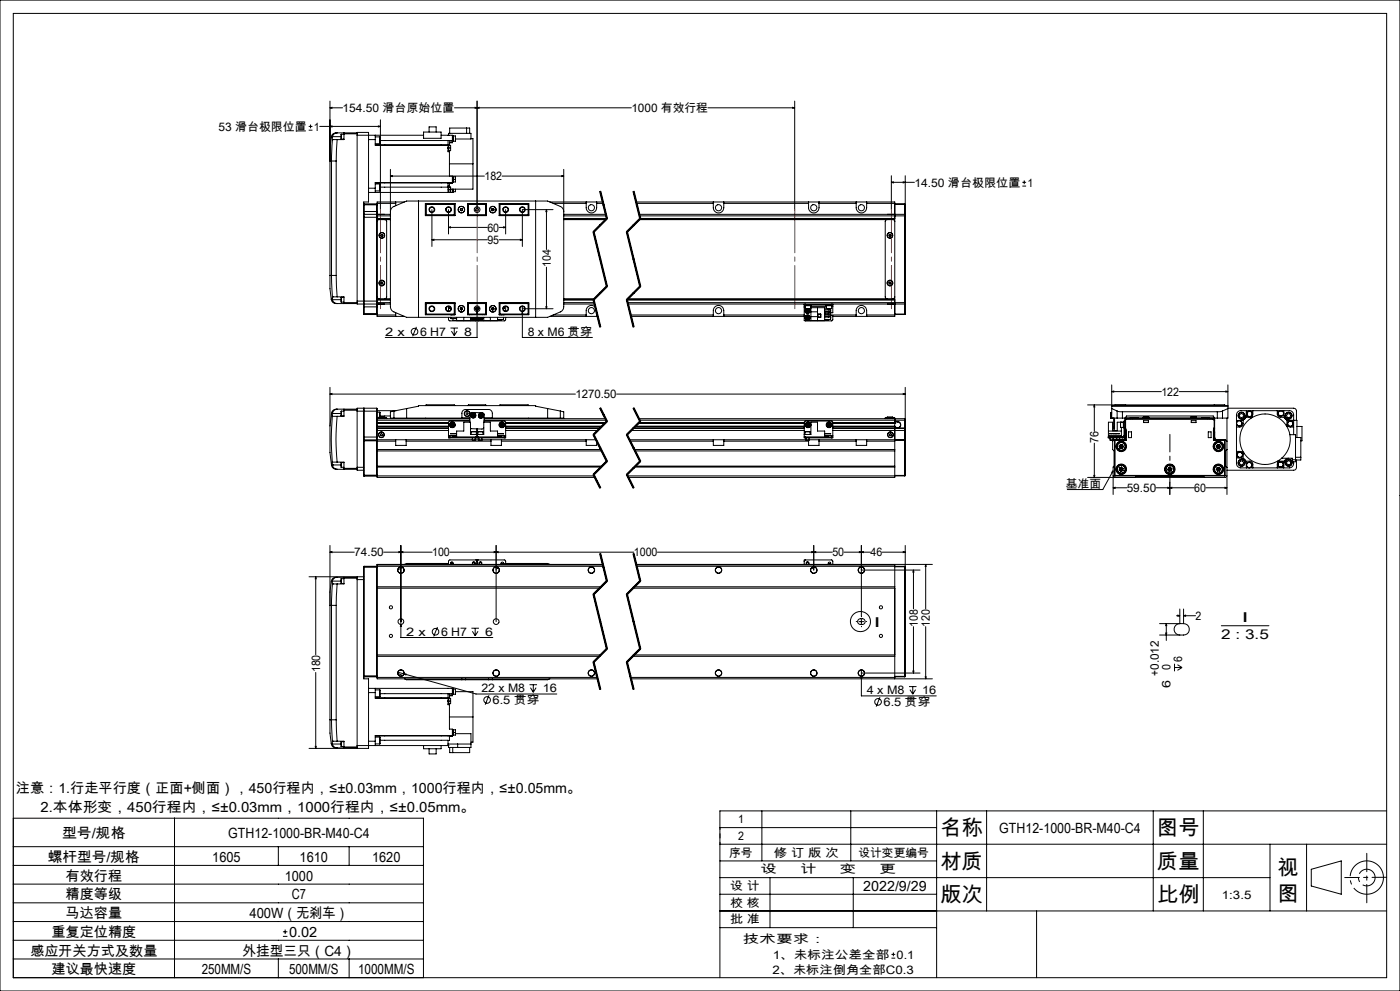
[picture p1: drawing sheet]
<svg xmlns="http://www.w3.org/2000/svg" width="420mm" height="297mm" viewBox="0 0 420 297" stroke-linecap="round" stroke-linejoin="round" font-family="sans-serif">
<defs><g id="words">
<g font-size="6.3">
<text x="282.1" y="250.3">名称</text>
<text x="347.1" y="250.3">图号</text>
<text x="282.1" y="260.3">材质</text>
<text x="347.1" y="260.3">质量</text>
<text x="383.3" y="262.1">视</text>
<text x="383.3" y="269.9">图</text>
<text x="282.1" y="270.3">版次</text>
<text x="347.1" y="270.3">比例</text>
</g>
<g font-size="4.2">
<text x="4.8" y="237.6">注意：1.行走平行度（正面+侧面），450行程内，≤±0.03mm，1000行程内，≤±0.05mm。</text>
<text x="12.2" y="243.3">2.本体形变，450行程内，≤±0.03mm，1000行程内，≤±0.05mm。</text>
<text x="18.6" y="251.3">型号/规格</text>
<text x="68.5" y="251.3">GTH12-1000-BR-M40-C4</text>
<text x="299.8" y="249.5">GTH12-1000-BR-M40-C4</text>
<text x="14.4" y="258.3">螺杆型号/规格</text>
<text x="19.7" y="263.9">有效行程</text>
<text x="63.7" y="258.3">1605</text>
<text x="85.5" y="263.9">1000</text>
<text x="89.9" y="258.3">1610</text>
<text x="111.7" y="258.3">1620</text>
<text x="19.7" y="269.5">精度等级</text>
<text x="87.6" y="269.5">C7</text>
<text x="259" y="267">2022/9/29</text>
<text x="19.7" y="275.2">马达容量</text>
<text x="74.9" y="275.2">400W（无刹车）</text>
<text x="15.5" y="280.8">重复定位精度</text>
<text x="86.7" y="280.8">0.02</text>
<text x="9.1" y="286.4">感应开关方式及数量</text>
<text x="72.7" y="286.4">外挂型三只（C4）</text>
<text x="15.5" y="292">建议最快速度</text>
<text x="60.5" y="292">250MM/S</text>
<text x="86.7" y="292">500MM/S</text>
<text x="107.4" y="292">1000MM/S</text>
</g>
<g font-size="4.1">
<text x="262.2" y="187.8">I</text>
<text x="366.4" y="191.6">2 : 3.5</text>
<text x="372.5" y="186.4">I</text>
</g>
<g font-size="3.5">
<text x="102.8" y="33.6">154.50 滑台原始位置</text>
<text x="189.4" y="33.6">1000 有效行程</text>
<text x="65.5" y="39.1">53 滑台极限位置 1</text>
<text x="145.3" y="54">182</text>
<text x="274.3" y="55.9">14.50 滑台极限位置 1</text>
<text x="146.2" y="69.4">60</text>
<text x="146.2" y="73.1">95</text>
<text x="165.2" y="80.1" transform="rotate(-90 165.2 80.1)">104</text>
<text x="115.6" y="100.6">2 x</text>
<text x="126" y="100.6">6 H7</text>
<text x="139.2" y="100.6">8</text>
<text x="158.3" y="100.6">8 x M6 贯穿</text>
<text x="172.6" y="119.3">1270.50</text>
<text x="348.4" y="118.6">122</text>
<text x="329.6" y="132.8" transform="rotate(-90 329.6 132.8)">76</text>
<text x="319.8" y="146.2">基准面</text>
<text x="338" y="147.5">59.50</text>
<text x="358.3" y="147.5">60</text>
<text x="106.3" y="166.7">74.50</text>
<text x="129.7" y="166.7">100</text>
<text x="190.2" y="166.7">1000</text>
<text x="249.7" y="166.7">50</text>
<text x="261.2" y="166.7">46</text>
<text x="358.7" y="185.8">2</text>
<text x="121.9" y="190.6">2 x</text>
<text x="132.3" y="190.6">6 H7</text>
<text x="145.5" y="190.6">6</text>
<text x="275.3" y="187.8" transform="rotate(-90 275.3 187.8)">108</text>
<text x="279" y="187.8" transform="rotate(-90 279 187.8)">120</text>
<text x="96" y="201.5" transform="rotate(-90 96 201.5)">180</text>
<text x="347.6" y="202.5" transform="rotate(-90 347.6 202.5)">+0.012</text>
<text x="351.2" y="200.8" transform="rotate(-90 351.2 200.8)">0</text>
<text x="354.7" y="198.3" transform="rotate(-90 354.7 198.3)">6</text>
<text x="144.4" y="207.5">22 x M8</text>
<text x="162.8" y="207.5">16</text>
<text x="260" y="208.1">4 x M8</text>
<text x="276.6" y="208.1">16</text>
<text x="351.2" y="206.1" transform="rotate(-90 351.2 206.1)">6</text>
<text x="147.8" y="211">6.5 贯穿</text>
<text x="265.1" y="211.6">6.5 贯穿</text>
<text x="221.4" y="246.8">1</text>
<text x="221.4" y="251.8">2</text>
<text x="218.8" y="256.8">序号</text>
<text x="232.2" y="256.8">修 订 版 次</text>
<text x="257.5" y="256.8">设计变更编号</text>
<text x="228.2" y="261.8">设</text>
<text x="240.1" y="261.8">计</text>
<text x="252" y="261.8">变</text>
<text x="263.9" y="261.8">更</text>
<text x="219.1" y="266.7">设 计</text>
<text x="366.6" y="269.3">1:3.5</text>
<text x="219.1" y="271.7">校 核</text>
<text x="219.1" y="276.7">批 准</text>
<text x="222.9" y="282.7">技术要求：</text>
<text x="231.8" y="287.3">1、未标注公差全部 0.1</text>
<text x="231.7" y="291.8">2、未标注倒角全部C0.3</text>
</g>
</g></defs>
<g fill="none" stroke="#000" stroke-width=".3">
<path d="M0 0h420v297h-420zM4 4h412v289h-412zM92.6 39h1.1M92.6 37.9h1.1M93.2 37.3v1.1M95.9 37.9h18.2M99 32.3l.6-.1v.3zM99 37.9l.6-.2v.4zM99 32.3h3.8M99 30.3v52.2M101.1 39.8h-.3a1.43 1.43 0 0 0-1.4 1.3M101.1 39.8a1.47 1.47 0 0 0-1.4 1.2"/>
<path d="M101.1 39.8h6M103.2 39.8v.3M113.5 37.7l.6 .2-.6 .2zM114.1 35.9v26.9M127.1 39.6h5.2v1.8h-5.2zM128.7 39.6v-1.6h2.1v1.6M134.9 40v-1.6h6v1.6M136.3 32.3h53.1M140 38.4v1.6M142.5 32.2l.6 .1-.6 .2zM143.1 32.3l.6-.1v.3zM143.1 30.3v32.5"/>
<path d="M212.4 32.3h26M237.8 32.2l.6 .1-.6 .2zM238.4 30.3v32.5M99.4 41.1l-.4 3.2v4h.4M99.4 41.1h.3M99.4 48.3h1.5M99.4 48.3v34.2M99.7 41.1v.7M99.7 41.8l-.3 6.5M99.7 41.8h.1M99.7 41.8h1.4M99.7 41v.1"/>
<path d="M99.7 41h2.6M100.9 48.3v34.2M101.1 41.8l-.2 6.5M102.4 40.2v1.5M102.4 40.2h.8M102.4 41.7h.8M103.2 40.1v1.7h-2.1M103.2 40.1h3.9M107.1 40.5v-.8h3.5v20.8h-1.5v30.6M107.1 40.5v49.7M107.1 40.5h20M110.6 41.8h2"/>
<path d="M110.6 56.4h2M112.6 41.8v1.7h22v1.7M112.6 56.4v1.3M112.6 40.5v1.3M112.6 43.1h1.3M112.6 41h1.3M112.6 57.2h1.3M112.6 55.1h1.3M112.6 54.8h23.1M112.6 43.4h21.8M113.9 41v2.1M113.9 55.1v2.1"/>
<path d="M114 42.1h21.7M114 56.1h20.4M117.1 52.8l.6-.2v.3zM117.1 50.8v41.1l.3 .9 .5 .5 4.1 1.8h42.3l4.3-2 .5-1.2v-41.1M117.1 52.8h28.2M132.3 40.5h3.4v1.6M134.4 43.4v.9M134.4 44.3v1.2h.4M134.4 54.8h.1M134.4 42.1h.1M134.4 42.1v1.3M134.4 54.8v1.3"/>
<path d="M134.4 56.1v1.6M134.4 57.7h.1M134.4 56l.8 .1v.8M134.4 40.5h.1M134.4 44.3h.8M134.4 55.7h.4M134.4 43.3h.4M134.4 56.9h.8M134.5 40.5v-.5h6.8v1.7h-4.7M134.6 43.6h.6v.7M134.6 56v1.7M134.8 45.2v.3"/>
<path d="M134.8 55.7v.4M134.8 43.3v.3M134.8 45.5v7.3M134.8 57.6v.1M134.8 49.1h7.1M135.2 44.3v.9h-.8M135.2 56.9v.7M135.7 52.8v2M135.7 52.9l.9 .1v.8M135.7 54.8l-.9 .1v.8M135.7 42.1v.4M135.7 42.5h-.9v.8"/>
<path d="M135.7 40.7l.2 1.7M135.7 42.5v.3h-.9M135.7 56.7v1h-25.1M135.7 53.8h.9M135.9 52.9v1.7l-23.3 .1v1.7M135.9 40.7h.7v1.6h-.6M135.9 56.7v.8M136 52.9v1.7h-.1M136 40.7v1.7h-.3M136 56.7v.8h-.3M136.6 53.8v.7h-.6M136.6 56.7v.8h-.6"/>
<path d="M141.3 41.6h.6v7.5M141.9 49.1v7.6h-6.7M150.6 52.8h18.5M168.5 52.6l.6 .2-.6 .1zM179.9 57.4l2 8.1M180.1 57.3l2 8.2-4 4 4 16.3-4 4M180.2 57.3l2 8.2M189.9 57.4l2 8.1M190.1 57.3l2 8.2M190.2 57.3l2 8.2M267.4 54.6l.6-.1v.3zM267.4 54.6h6.9"/>
<path d="M267.4 52.7v10.1M271 54.5l.6 .1-.6 .2zM271.6 52.7v11.7M306.7 55.8h1.1M306.7 54.6h1.1M307.3 54.1v1.1M109.1 65.1h4M109.1 63.4h4M109.1 61.4h4M109.2 64.2v26.9M109.2 61.1v3.1M109.2 64.2h3.8"/>
<path d="M109.2 61.1h3.8M109.2 64.2l-.1 .1M109.2 61.1l-.1 .1M113 64.2v26.9M113 61.1v3.1M113 64.2l.1 .1M113 61.1l.1 .1M113.1 64.2v.1M113.1 64.3v.8M113.1 65.1v25.1M113.1 64.2h4M113.1 65.5h4"/>
<path d="M113.1 61h5.6M113.1 64.7h4M113.6 64.2h1.7M114.4 70.2l.4 .1 .1 .3-.2 .2h-.3l-.2-.3zM115.4 65.8l.6 .5v22.8l-.6 .4M117.1 65.8h-3.5l-.5 .6M117.1 63.5l.3-1 .5-.5 4.1-1.7h42.3l4.1 1.7 .6 .8 .1 .7M118.7 60.5v1.2M121.3 60.5h-8.2v3.7M125.6 60.3v34.8M127.6 64.2h.1M127.6 61h8.9v3.6h-8.9z"/>
<path d="M127.7 61.1v3.5M127.7 61.1h8.8M127.7 61.1l.1 .1M127.8 61.2h8.5M127.8 61.2v3.2M127.8 64.4l-.1 .2h8.8M127.8 64.4h8.5M129.6 71.9l.6-.2v.3zM129.6 62.8v11.1M129.6 71.9h16.6M134.5 68.2l.6-.2v.3zM134.5 62.8v7.3"/>
<path d="M134.5 68.2h11.7M136.3 61.2v3.2M136.3 61.2l.1-.1v3.5l-.1-.2M138.1 63l.3 .1M138.1 62.6v.4M138.4 62.5l.3 .1M138.4 62.5l-.3 .1M138.7 62.6v.4M138.7 63l-.3 .1M140.3 61l.1 .1M140.3 61.1h5.6M140.3 61h5.6v3.6h-5.6z"/>
<path d="M140.3 64.6h5.6M140.4 61.1v3.5l.1-.2M140.4 61.1l.1 .1M140.5 61.2h5.2M140.5 61.2v3.2M140.5 64.4h5.2M145.7 61.2l.1-.1v3.5l-.1-.2M145.7 61.2v3.2M147.6 63l.2 .1M147.6 62.6v.4M147.8 62.5l.3 .1M147.8 62.5l-.2 .1"/>
<path d="M148.1 62.6v.4M148.1 63l-.3 .1M149.8 71.9h6.9M149.8 68.2h1.9M149.8 61.1h8.8M149.8 61h8.8v3.6h-8.8zM150 61.2l-.1-.1v3.5l.1-.2M150 61.2h8.4M150 61.2v3.2M150 64.4h8.4M150.4 61v.1M151.1 68l.6 .2-.6 .1z"/>
<path d="M151.7 62.8v7.3M156.1 71.7l.6 .2-.6 .1zM158.4 61.2v3.2M158.4 64.4l.2 .2h-8.8M158.6 61.1v3.5M158.6 64.2h.1M158.6 61.1l-.2 .1M160.7 60.3v34.8M163.9 62.8l.2 .6h-.3zM163.9 62.8v12M165 60.5h15.8M165.9 62.8h-9.2v11.1"/>
<path d="M165.9 61h10M169.1 65.8h12.7M169.1 64.2h12.7M169.1 65.5h12.9M169.1 64.7h12.8M175.9 60.5v1.8a1.57 1.57 0 0 0 1.5 1.5 1.57 1.57 0 0 0 1.6-1.5v-1.8M177.9 69.5l4 16.4M178.2 69.5l4 16.3M179 61h1.9M181.9 65.4l-4 4M182.2 65.6l-4 4M187.9 69.5l4 16.4"/>
<path d="M188.2 69.5l4 16.3M190.8 60.5h77.6v34.3h-18.6M190.9 61h23.1M191.7 65.8h76.3l.4 .6M191.7 64.2h79.7M191.8 64.7h79.6M191.9 65.4l-4 4M192 65.5h76.4M192.1 65.5h76.3M192.1 65.5l-4 4 4 16.3-4 4M192.2 65.6l-4 4M214 60.5v1.8a1.57 1.57 0 0 0 1.6 1.5 1.57 1.57 0 0 0 1.5-1.5v-1.8"/>
<path d="M217.1 61h25.5M242.6 60.5v1.8a1.57 1.57 0 0 0 1.5 1.5 1.57 1.57 0 0 0 1.6-1.5v-1.8M245.7 61h11.2M256.9 60.5v1.8a1.57 1.57 0 0 0 1.5 1.5 1.57 1.57 0 0 0 1.6-1.5v-1.8M260 61h8.4M266.1 65.8l-.5 .5v22.8l.5 .4M266.3 64.2h1.7M266.7 70.4l.5-.1 .1 .3-.2 .3zM268.4 61.1h3M268.4 61.2h3M271.4 64.2v.5M271.4 64.7h.2"/>
<path d="M271.4 64.2l.2 .2M271.4 61.1v.1M271.4 61.2v3M271.4 64.7v26M271.6 64.4v.3M271.6 64.7v26M99 82.5v4l.4 3.2M99 82.5h.4M99.4 89.7a1.55 1.55 0 0 0 1.7 1.3M99.4 82.5l.3 6.5M99.4 82.5h1.5M99.7 89.7h-.3"/>
<path d="M99.7 89.7v.1M99.7 89h.1M99.7 89h1.4M99.7 89v.7M99.7 89.8a1.42 1.42 0 0 0 1.4 1.2M99.7 89.8h2.6M100.9 82.5l.2 6.5M101.1 89h2.1v1.7M101.1 91h6M102.4 89.1v1.5M102.4 89.1h.8M102.4 90.6h.8"/>
<path d="M103.2 90.7v.3M103.2 90.7h3.9M107.1 90.2v.9h2M107.1 90.2h6M109.1 91.1v.9M109.1 92l.1 2.3M109.1 93.9h4M109.1 91l.1 .1M109.1 92h4M109.2 91.1v3.2M109.2 91.1h3.8M109.2 94.3h3.8"/>
<path d="M113 91.1v3.2M113.1 89l.5 .5h3.5M113.1 91v.1M113.1 90.2v.8M113.1 91.1v3.7h8.2M113.1 91.1h4M113.1 89.8h4M113.1 94.4h5.6M113.1 90.7h4M113.1 91l-.1 .1M113.1 94.2l-.1 .1M113.6 91.1h1.7"/>
<path d="M114.3 84.7l.2-.2 .3 .1 .1 .3-.3 .3-.3-.1zM118.7 93.7v1.1M124.9 98l-1.1 2.8M127.6 91.1h.1M127.6 90.7h8.9v3.6h-8.9zM127.7 90.7v3.6M127.7 94.3h8.8M127.8 94.1h8.5M127.8 91h8.5M127.8 91v3.1M127.8 94.1l-.1 .2M134.5 95.1l.1 .8 .3 .3 8-.1"/>
<path d="M134.5 91.8v1.4M134.9 92.5h.4zM134.9 91.9v.6M135.1 98.3h2.3M135.2 94.3h.1M135.2 92.6h.1M135.2 92.6v.2M135.2 95.3v-.2v.4h1.8M135.4 95.5h.3M135.4 99.2l.9 1.4M135.9 94.3h.1M135.9 95.5v.5h1.1"/>
<path d="M136.3 98.3v2.3M136.3 91v3.1M136.3 91l.1-.2v3.5l-.1-.2M136.5 90.8h-8.8l.1 .2M137 95.1v1h12.3v-1M137.1 99.2l-.8 1.4M138.1 92.7l.3 .2M138.1 92.4v.3M138.4 92.2l.3 .2M138.4 92.2l-.3 .2M138.7 92.4v.3M138.7 92.7l-.3 .2"/>
<path d="M139.1 95.1v1M140.3 90.7h5.6v3.6h-5.6zM140.3 94.3h5.6M140.3 90.8h5.6M140.4 94.3h-.1M140.5 91l-.1-.2v3.5M140.5 94.1h5.2M140.5 91h5.2M140.5 91v3.1M140.5 94.1l-.1 .2M140.9 94.3h.1M141 94.3h.1"/>
<path d="M141.1 95.1v1M141.2 95.4h1.6M141.2 95.1v.3M141.4 95.4a.77 .77 0 0 0 .9 .5 .77 .77 0 0 0 .6-.8 .76 .76 0 0 1-.6 .8 .76 .76 0 0 1-.9-.5M141.6 94.3h.1M141.9 95.4l.1 .2M142.1 95.4l-.1 .2M142.3 95.4l.1 .1M142.4 95.5l-.4 .1M142.5 95.4l-.1 .1M142.7 92.5h.1M142.7 92.7l.1 .1"/>
<path d="M142.8 92.5h-.1M142.8 92.3v.2M142.8 95.1v.3M142.8 92.2h.6M143.1 93.4l.2 .6h-.3zM143.1 91.7v9.4h-27.5M143.4 95.1a.76 .76 0 0 0 .6 .8 .76 .76 0 0 0 .9-.5M143.5 92.5h.1M143.5 95.4h1.5M143.5 92.3v.2M143.5 95.1v.3M143.5 92.7l-.1 .1"/>
<path d="M143.8 95.4h.1M143.8 95.4l.4 .2M144.1 95.4l.1 .2M144.4 95.4l-.2 .2M144.7 94.3h.1M145 95.1v.3M145.1 95.1v1M145.3 94.3h.1M145.7 91l.1-.2v3.5l-.1-.2M145.7 91v3.1M147.1 95.1v1M147.6 92.7l.2 .2"/>
<path d="M147.6 92.4v.3M147.8 92.2l.3 .2M147.8 92.2l-.2 .2M148.1 92.4v.3M148.1 92.7l-.3 .2M149.8 90.7h8.8v3.6h-8.8zM149.8 94.3h8.8M149.8 90.8h8.8l-.2 .2M150 91l-.1-.2v3.5l.1-.2M150 94.1h8.4M150 91h8.4M150 91v3.1"/>
<path d="M150.4 94.3h.1M150.4 95.7v.3h-1.1M151 92.5h.3zM151.1 94.3h.1M151.1 95.3v-.2v.6h-1.8M151.3 91.9v.6M151.7 95.1v.7l-.4 .4-8-.1M151.7 91.8v1.4M156.7 93.4l.1 .6h-.2zM156.7 91.7v9.4h21M156.7 92.5h9.2M158.4 91v3.1"/>
<path d="M158.4 94.1l.2 .2M158.6 90.7v3.6M158.6 91.1h.1M163.8 91.9h.3l-.2 .6zM163.9 80.1v12.4M165 94.8h14.3M165.9 94.4h10M169.1 89.5h9.3M169.1 91.1h9.3M169.1 90.7h9.2M177.9 89.9l2 8.1M178.1 89.8l2 8.2"/>
<path d="M178.1 89.8l-9 .1M178.2 89.8l2 8.1M178.6 92.1a1.55 1.55 0 0 0-1.7-.5 1.55 1.55 0 0 0-1 1.5v1.7M179 93.7v1.1M179 94.4h.2M181.9 85.7l-4 4M182.2 86l-4 4M187.9 89.9l2 8.1M188.1 89.8h80.3M188.1 89.8l2 8.2M188.2 89.8l2 8.1M188.2 90.7h83.2"/>
<path d="M188.3 91.1h83.1M189.2 94.4h24.8M189.3 94.8h52M191.9 85.7l-4 4M192.2 86l-4 4M214 94.8v-1.7a1.57 1.57 0 0 1 1.6-1.6 1.57 1.57 0 0 1 1.5 1.6v1.7M217.1 94.4h24.2M241.3 91.4h.4M241.3 91.4v.4M241.3 91.8v4.3h6.1v-3.9h-4.2M241.3 91.1v.3M241.3 92.2h.4"/>
<path d="M241.3 91.8h.4M241.5 91.4v.2h1.8v-.2M241.7 92.5h.9M241.7 91.6v.9M241.7 91.1v.3M241.7 91.4h7.7M241.9 93.3l.3 .3M241.9 95v.5M241.9 95l.4 .2M241.9 92.5a.76 .76 0 0 0-.2 1.2 .76 .76 0 0 0 1.2 0 .76 .76 0 0 0-.3-1.2M241.9 92.9v.4M241.9 92.9l.4 .3"/>
<path d="M241.9 95.5l.5 .1M242 92.5a.74 .74 0 0 0-.3 1.1 .74 .74 0 0 0 1.2 0 .74 .74 0 0 0-.3-1.1M242.2 94.8l.4 .1M242.2 94.8l-.3 .2M242.2 94.8l.1 .4M242.3 93.2l.3 .2M242.3 93.2l-.1 .4M242.3 93.2l-.4 .1M242.3 95.2l.4 .1M242.3 95.2l.1 .4M242.3 95.2l-.4 .3M242.3 92.7l.4 .3"/>
<path d="M242.3 92.7l-.4 .2M242.3 92.7v.5M242.6 92.5h.6M242.6 93.4l-.4 .2M242.6 94.9l.1 .4M242.6 94.9l-.3 .3M242.7 93l-.1 .4M242.7 93l-.4 .2M242.7 95.3l-.3 .3M243.2 92.5h-.6M243.2 91.6v.9M243.2 91.8h4.7"/>
<path d="M243.3 92.2v3.9M243.3 93.4h2M243.3 94.9h2M245.3 92.2v3.9M245.4 94.2h.8v.9h-.9zM245.4 95h.8M247.4 92.8h1.8v.5M247.4 93.6h1.8v.4h-1.8M247.4 94.3h1.8v.5h-1.8M247.4 95h1.8v.7h-1.8M247.4 93.3h1.8M247.4 92.3h.5"/>
<path d="M247.9 91.4v.2h1.6M247.9 92.5h.1M247.9 92.5h.7M247.9 91.6v.9M248 92.5h.6M248.5 94.8v.2l.2-.2 .5 .2M248.5 92.5v.3M248.5 94v.3M248.5 95.7v.3h-1.1M248.6 92.5h.8M248.7 92.8h.3M248.7 94.8h.3"/>
<path d="M249.2 93.3l-.4 .2-.3-.2v.3M249.2 93.1v.2M249.2 95.1v.2M249.2 94.6h.6v1.2l-.3 .4-8-.1M249.2 94.4h7.7M249.4 91.4h.4M249.4 91.1v.3M249.4 92.5h.1M249.5 91.6v.9M249.5 91.8h.3M249.6 91.4l-.1 .2M249.8 91.4v.4"/>
<path d="M249.8 91.1v.3M249.8 91.8v1.9h-.6M256.9 94.8v-1.7a1.57 1.57 0 0 1 1.5-1.6 1.57 1.57 0 0 1 1.6 1.6v1.7M260 94.4h8.4M266.3 91.1h1.7M266.7 84.7l.2-.2 .4 .4-.2 .3-.4-.1zM268.4 89l-.4 .5h-79.7M268.4 94.1h3M268.4 94.3h3M271.4 90.7h.2M271.4 90.7v.4M271.4 94.1h.2"/>
<path d="M271.4 94.1v.2M271.4 91.1v3M271.6 90.7v.3M271.6 91l-.2 .1M271.6 94.1l-.2 .2M271.6 91v3.1M99 118.1l.6-.2v.3zM99 116.1v11.5M99 118.1h73.6M185 118.1h86.6M271 117.9l.6 .2-.6 .1zM271.6 116.1v26.4"/>
<path d="M333.5 117.4l.6-.2v.3zM333.5 115.4v9.9M333.5 117.4h14.9M353.7 117.4h14.7M367.8 117.2l.6 .2-.6 .1zM368.4 115.4v9.9h-1.7M99 127.6v8l.4 3.8M99.4 139.4a1.52 1.52 0 0 0 1.7 1.2M99.4 139.4h.1M99.4 123.9h.1M99.4 123.9h.3M99.4 123.9l-.4 3.7"/>
<path d="M99.7 138.5h1.4M99.7 124.8a74.3 74.3 0 0 0 0 13.7M99.7 124.8h1.4M99.7 138.5v.8M99.7 123.9v.9M99.7 123.9h.1M99.7 139.3h.1M99.7 139.3a1.46 1.46 0 0 0 1.4 1.3M99.7 139.3l-.3 .1M99.7 123.9h2.6M99.7 139.3h2.6M101.1 122.6h-.2a1.43 1.43 0 0 0-1.5 1.3"/>
<path d="M101.1 124.8a66.9 66.9 0 0 0 0 13.7M101.1 122.6a1.44 1.44 0 0 0-1.4 1.3M101.1 138.5h2.1v1.9M101.1 122.6h6M102.4 138.6h.1M102.4 123.2h.1M102.3 123.9l.1 .7M102.3 138.7v.6M102.3 139.3v.7M102.3 123.3v.6M102.4 139.3v.7M102.4 138.6v.7"/>
<path d="M102.4 123.9v.7M102.4 138.6h.8M102.4 123.2h.8M102.4 124.6h.8M103.2 122.6v.3M103.2 122.9v1.9h-2.1M103.2 122.9h3.9M107.1 123.2h6M107.1 123.2v16.8M109.1 122.3v9.6M109.1 122.4l.1 9.4M109.1 131h4"/>
<path d="M109.1 131.9l.1 10.8M109.1 132.1h4M109.2 131.8v10.9M109.2 131.8h3.8M109.2 131.8l-.1 .1M113 122.3h-5.9v.9M113 122.3v9.5M113 122.3l.1 .9M113 131.8v10.9M113 131.8l.1 .1M113.1 128.3v.1M113.1 123.2v2.7"/>
<path d="M113.1 125.2h.6M113.1 131v.8M113.1 131.8v11.3h65.4M113.1 131.8h5.6M113.1 132.2h5.6M113.1 134.7h67.2M113.1 135.1h67.4M113.1 140h67.2M113.1 139.7h67.5M113.1 125.5h27.9M113.1 127.7h21.4M113.1 126.9h21.4"/>
<path d="M113.1 125.9h27.8M113.1 128.3h21.4M113.1 128.4h21.4M113.1 129h21.4M113.1 123.5h.8M113.1 125.9v2.4M113.1 128.4v2.6M113.1 123.1h5.8M113.7 125h.1M113.7 125.2h2.3v.3M113.7 125.1h1.7M113.7 125.1v.4"/>
<path d="M113.7 125.2h1.7M113.7 125l1.7 .1M113.9 123.5l.1 1.5M113.9 123.5v1.5M114 124.7h3.1M114.2 130.1l.3-.1 .2 .2v.3l-.3 .1-.3-.2zM115.4 125.1v.4M118.2 125.3h20.4v-1.4a1.09 1.09 0 0 1 1.1-1.2h6.8a1.14 1.14 0 0 1 1.2 1.2v1.4h20.4M118.2 123.2l-1.1 .2v1.9h1.1M118.2 123.2l7.4-1.5v-.1h35.1v.1l7.4 1.5M118.2 123.2v2.1M118.7 131.8h3.1"/>
<path d="M118.7 131.8v1.7h3.1v-1.7M121.8 131.8h19.9M121.8 132.2h25.5M122 122.4v2.9M127.7 121.5h8.7M127.7 121.5v.1M127.7 125.3v.2M134.5 127.8h-21.4l21.4 .1M134.5 126.7h-21.4l21.4 .1M134.5 130.9h.5M134.5 130.9v.3h.5M134.5 130.5v.4"/>
<path d="M134.5 130.5h2.5M135 130.9h7.7M135 131.2h7.7M135 130.9v.3M135.3 127.1v.5M135.3 127.6l.4 .1M135.3 127.1l.4 .2M135.7 126.9l.4 .2M135.7 126.9l-.4 .2M135.7 126.9v.4M135.7 127.3l.4 .2M135.7 127.3v.4"/>
<path d="M135.7 127.3l-.4 .3M136.1 127.5l-.4 .2M136.1 127.1v.4M136.1 127.1l-.4 .2M136.4 121.5v.1M137 130.9v-1.7h2.1v-2.7h2v3.7h4v-3.7h2v2.7h2.2v1.7M137 130.6h-1.1v.2h1.1M137 129.9h-1.8l1.8 .1M138.6 125.2h2.4M140.4 121.5h5.4M140.4 121.5v.1M140.9 126.2l-6.2 .1-.2 4.2"/>
<path d="M140.9 126.5l.1-2.4 .6-.5 3.5 .3 .1 2.6M141.4 129.4h.1M141.4 129.4h1.5M141.4 129.4v.8M141.6 124.4l.1 .4M141.6 124.4l.8 .2M141.7 124.8l.4 .1M141.7 131.9h.9M141.7 131.2v.7M141.9 124.1l-.3 .3M141.9 124.1l.4 .1M141.9 124.1l.2 .8"/>
<path d="M142.3 124.2l.1 .4M142.3 124.2l-.6 .6M142.4 124.6l-.3 .3M142.6 131.2v.7M142.6 131.8h1.1M142.7 130.9h.8M142.7 131.2h.4M142.7 130.9v.3M142.9 129.4h.1M142.9 129.4v.8M143.1 131.2h.4M143.1 128.5v2.7"/>
<path d="M143.4 129.4h1.5M143.4 129.4v.8M143.4 129.4h.1M143.5 130.9h7.8M143.5 131.2h7.8M143.5 130.9v.3M143.7 131.9h.9M143.7 131.2v.7M143.9 124.5l.1 .4M143.9 124.5l.4 .1M144 124.9l.4 .1M144.1 124.1l-.2 .4"/>
<path d="M144.1 124.1l.5 .1M144.1 124.1l.2 .5M144.3 124.6l-.3 .3M144.3 124.6l.1 .4M144.3 124.6l.4 .1M144.6 131.8h2.7M144.6 131.2v.7M144.6 124.2l.1 .5M144.6 124.2l-.3 .4M144.7 124.7l-.3 .3M144.9 129.4v.8M145.1 128.2l-.4 .4-3.6-.2"/>
<path d="M145.2 126.2l6.4 .1 .1 4.2M145.2 125.5h36.4M145.2 125.9h36.7M145.2 125.2h2.5M145.8 121.5v.1M147.3 131.8h3.1M147.3 131.8v1.7h3.1v-1.7M149.3 130.6h1.1v.2h-1.1M149.3 129.9h1.8l-1.8 .1M149.3 130.5h2.4M149.9 121.5h8.7M149.9 121.5v.1"/>
<path d="M150.2 127.1v.5M150.2 127.1l.8 .4M150.2 127.6l.4 .1M150.4 131.8h25.5M150.4 132.2h25.5M150.5 126.9l.4 .2M150.5 126.9l-.3 .2M150.5 126.9l.1 .8M150.9 127.1l.1 .4M150.9 127.1l-.7 .5M151 127.5l-.4 .2M151.3 130.9h.4"/>
<path d="M151.3 130.9v.3M151.7 130.9v.3h-.4M151.7 130.5v.4M151.7 127.8h28.8M151.7 126.8h29.8M151.7 127.7h28.9M151.7 126.9h29.8M151.7 128.3h28.4M151.7 128.4h28.3M151.7 129h27.7M151.7 127.9h28.8M151.7 126.7h29.9"/>
<path d="M158.6 121.5v.1M158.6 125.3v.2M164.3 122.4v2.9M168.1 123.2l1 .2v1.9h-1M168.1 123.2v2.1M175.9 131.8h2.9M175.9 131.8v1.7h3.1v-1.3M177.9 130.4l4 7.9M178.2 130.2l4 8M179 132.2h.1M179.9 122.4l2 4M180.1 122.3l2 4-4 4 4 7.9-4 4 2 4"/>
<path d="M180.2 122.2l1 2M181.2 124.2l1 2zM181.9 126.2l-4 4M181.9 138.1l-4 4M182.2 126.4l-4 4M182.2 138.4l-4 4M187.9 130.4l4 7.9M188.2 130.2l4 8M188.8 131.8h25.2M189 132.2h25M189.4 129h51.9M189.9 122.4l2 4"/>
<path d="M189.9 128.4h51.4M190.1 122.3l2 4-4 4 4 7.9-4 4 2 4M190.1 128.3h51.2M190.2 122.2l2 4M190.3 134.7h78.1M190.3 140h78.1M190.5 135.1h77.9M190.5 127.9h50.8M190.5 127.8h50.8M190.6 139.7h77.8M190.6 127.7h50.7M191.5 126.9h49.8"/>
<path d="M191.5 126.8h49.8M191.6 126.7h49.7M191.6 125.5h79.8M191.9 125.9h79.5M191.9 126.2l-4 4M191.9 138.1l-4 4M192.2 126.4l-4 4M192.2 138.4l-4 4M214 131.8h3.1M214 131.8v1.7h3.1v-1.7M217.1 131.8h24.7M217.1 132.2h25.5"/>
<path d="M241.3 130.9h.4M241.3 130.2h2v-3.7h2v2.7h2.1v1.7M241.5 129.4h1.5M241.5 129.4v.8M241.7 130.9h7.7M241.7 130.9v.3M241.7 131.2h7.7M241.8 131.9h.9M241.8 131.2v.7M242 127.5l.3 .2M242.1 127l-.1 .5M242.1 127l.3 .3"/>
<path d="M242.4 127.3l-.4 .2M242.4 127.3l.3 .3M242.4 127.3l-.1 .4M242.5 126.9l.3 .3M242.5 126.9l-.4 .1M242.5 126.9l-.1 .4M242.7 131.8h3M242.7 131.2v.7M242.7 127.6l-.4 .1M242.8 127.2l-.1 .4M242.8 127.2l-.4 .1M243 129.4h-1.5"/>
<path d="M243 129.4v.8M245.7 131.8h11.2M245.7 131.8v1.7h-3.1v-1.6M245.7 132.2h11.2M247.4 130.6h1.1v.2h-1.1M247.4 129.9h1.8l-1.8 .1M247.4 130.5h2.4M248.3 127.1l.1 .5M248.3 127.1l.8 .4M248.4 127.6l.3 .1M248.7 126.9l.4 .2M248.7 126.9l-.4 .2"/>
<path d="M248.7 126.9v.8M249.1 127.1v.4M249.1 127.1l-.7 .5M249.1 127.5l-.4 .2M249.4 130.9h.4M249.4 130.9v.3M249.8 126.7l18.6 .1M249.8 130.9v.3h-.4M249.8 130.5l-.1-4.2-8.1-.1-.3 .4v4.6h.4M249.8 130.5v.4M249.8 127.8h18.6M249.8 126.8h18.6"/>
<path d="M249.8 127.7h18.6M249.8 126.9h18.6M249.8 128.3h18.6M249.8 128.4h21.6M249.8 129h21.6M256.9 131.8h3.1M256.9 131.8v1.7h3.1v-1.7M260 131.8h11.4M260 132.2h8.4M266.1 125.1h1.7M266.1 125.1v.4M266.2 125.2h1.6"/>
<path d="M267 130l.4 .1-.2 .5-.4-.4zM267.8 125l-1.7 .1M267.8 125.1h.1M267.8 125.2h.6v3.1M267.8 125.2h-2.2v.3M267.8 125.1v.4M268.4 127.8l-18.6 .1M268.4 128.3v14.8h-79.9M268.4 127.8h.1M268.4 126.8h.1M268.4 128.3h.1M268.4 131.9h3"/>
<path d="M268.4 126.4h.9M268.4 128.3h.9M268.4 128.2h.9M269.3 126.4a.97 .97 0 0 1 .9 .8 .97 .97 0 0 1-.7 1.1M269.3 126.4a.88 .88 0 0 1 .9 .9 .88 .88 0 0 1-.9 .9M269.3 126.4h.1M269.3 128.2v.1M269.5 128.3h1.9M269.5 128.3h-.2M271.4 131.8v.1M271.4 125.5v.4M271.4 128.3h.2"/>
<path d="M271.4 128.3v.1M271.4 128.4v.6M271.4 125.9v2.4M271.4 129v2.8M271.4 131.9v10.6M271.6 128.3l-.2 .1M271.6 128.3l-.2 .7M326.3 121.4l41.2 .1M328.3 121.4l.1 .6h-.2zM328.3 121.4v7.9M328.3 132.8v10.3M332.5 129.2h3.9"/>
<path d="M332.9 130.9h-.4v.3h.4M332.9 130.9h3.9M332.9 129.9l.7 .1zM332.9 131.2h1.1M332.9 130.9v.3M333 131.9h.9M333 131.2v.7M333.2 123.8l.1 1.5M333.3 123.8h-.1M333.3 123.7l-.1 .1M333.3 123.8v1.5M333.3 123.7v.1"/>
<path d="M333.3 123.7h.2M333.5 121.6h34.9M333.5 121.7h34.9M333.5 122.4l1.6 .8M333.9 129.9l.4 .1zM333.9 131.2v.7M334 131.2h.9M334 130.9v.3M334.1 128v.6h.3v-.6M334.1 125.3v2.7M334.1 128h.3M334.4 131.9h.1"/>
<path d="M334.4 121.5h3.4M334.4 121.5v.1M334.4 125.3v2.7M334.4 131.9v10.6M334.5 131.9h3.4M334.5 121.4l-.1 .1M334.5 131.9v10.6M334.6 129.9l.4 .1zM334.9 131.2h1.9M334.9 130.9v.3M335 131.2v.6M335.1 123.2l1.6 .2"/>
<path d="M335.1 125.3h1.6M335.1 125.3h-1.8M335.1 123.2v2.1M335.4 129.9l.4 .1zM335.7 133.7l.3 .6M335.7 133.7l.7 .1M335.9 131.2v.6M336 134.3l.6 .1M336.2 126.5v1.6zM336.2 128.1h.8M336.2 133.2l.6 .1M336.2 133.2l-.5 .5"/>
<path d="M336.2 133.2l.2 .6M336.3 130.6h-3.7v.2h3.7M336.4 133.8l.2 .6M336.4 133.8l.6 .1M336.4 133.8l-.4 .5M336.4 126.5h.1M336.4 128.1v2.8M336.5 140l.5 .4M336.5 140l-.7 .2M336.5 140l-.1 .6M336.7 125.3h.8l.5-.6h26l.4 .6M336.7 123.4h28.5"/>
<path d="M336.7 123.4v1.9M336.8 130.9v.3M336.8 133.3l.2 .6M336.8 133.3l-.4 .5M337 126.5h-1.8v2.6h-1.4v-2.6h-1.3v4.4M337 133.9l-.4 .5M337.2 126.5h-.2v1.7h.2M337.2 130.5l-.4 .4M337.2 130.5h.3M337.2 126.6h.3M337.2 126.6v3.9M337.5 131.1v.1"/>
<path d="M337.5 130.7l-.3 .4-.4 .1M337.5 131.1l-.5 .7M337.5 129.4v1.7M337.5 126.2h-.3v.4M337.5 129.4v1.8M337.5 129.4h.2M337.5 131.2h.2M337.6 128.4l.1 .6M337.6 131.2l-.5 .6M337.7 129.4v.1M337.7 128.3l.2 .7M337.7 128.3h.1"/>
<path d="M337.7 128.3l-.1 .1M337.7 129.4v1.8M337.7 121.4l.1 .1M337.7 125.9v2.4M337.7 131.1v.1M337.7 129h.2M337.7 131.8l.2 .1M337.7 131.8h-3.5l-.4 .4v2.5l.4 .4v4.6l-.3 .3v8.2M337.7 129v2.8M337.8 121.5v.1M337.9 129v2.9M338 125.6l-.3 .3"/>
<path d="M338 125.5v.1M338 125.5l-.5 .3 .2 .1M338 125.5h26M338 125.6h26M338.6 129.4h.8v1.8h-.8zM339.7 125.2h-.6v.3M339.7 125.2h22.5M339.7 125.2v.3M341.4 125.2h-3.8l-.1 4.2M342.9 125.2h.1M342.9 125.2h1.8M342.9 125.1h1.1"/>
<path d="M342.9 125.1v.1M343.1 126.1h1.4v.5h-1.4zM344 125l-1.1 .1M344 125l.7 .1M344 125.1h.7M344.7 125.2h-.1M344.7 125.1v.1M357.2 125.2h.1M357.2 125.2h1.8M357.2 125.1h1.2M357.2 125.1v.1M357.4 126.1h1.4v.5h-1.4z"/>
<path d="M358.3 125l-1.1 .1M358.3 125h.6M359 125.2h-.1M359 125.1h.1M359 125.1v.1M362.2 125.2h.6v.3M362.2 125.2v.3M362.5 129.4h.8v1.8h-.8zM364 125.6l.2 .3M364 125.5l.3 .2-.1 .2M364 125.5v.1M364 129h.2"/>
<path d="M364 131.9h3.4M364 129v2.9M364.1 121.5h3.4M364.1 121.5v.1M364.2 131.1v.1M364.2 131.8l-.2 .1M364.2 131.8h3.5l.4 .4M364.2 129v2.8M364.2 129.4h.1M364.2 128.3l-.2 .7M364.2 128.3l.1 .1M364.2 129.4v1.8"/>
<path d="M364.2 131.2h.1M364.2 128.3h.1M364.2 125.9v2.4M364.2 121.4l-.1 .1M364.3 125.2v.5M364.3 128.5v.9M364.3 131.2l.4 .6M364.3 125.2h-3.8M364.3 129.4v1.8M364.3 128.4l-.1 .6M364.4 131.1l.5 .7M364.4 125.3h.8"/>
<path d="M364.4 125.3v4.1M364.9 133.7l.2 .6M364.9 133.7l.6 .1M365.1 134.3l.7 .1M365.2 125.3h1.5M365.2 123.4v1.9M365.3 133.2l.6 .1M365.3 133.2l-.4 .5M365.3 133.2l.2 .6M365.5 133.8l-.4 .5M365.5 133.8l.3 .6M365.5 133.8l.7 .1"/>
<path d="M365.9 133.3l.3 .6M365.9 133.3l-.4 .5M366.2 133.9l-.4 .5M366.7 123.2l-1.5 .2M366.7 123.2v2.1M367.4 131.9h.1M367.4 131.9v10.6M367.5 121.5v.1M367.5 131.9v10.6M368.1 125.3v22.9M368.1 134.7l-.4 .4v4.6l.4 .4M368.4 122.3h19.7a.84 .84 0 0 1 .8 .9v2.8"/>
<path d="M368.4 122.4l-1.7 .8M370.9 135.3h1.4l.4 .3 .3-.2M370.9 137.2l1.6 .1M370.9 127v11.9a1.33 1.33 0 0 0 1.4 1.3h2.3M371.1 136.3a.83 .83 0 0 1 .9-.9 .83 .83 0 0 1 .8 .9M371.1 136.3a.83 .83 0 0 0 .9 .8 .83 .83 0 0 0 .8-.8M371.9 124.2l.6-.3 .5 .3v.7l-.5 .3-.6-.3zM372.1 138.1h.7l.3 .6-.3 .6h-.7l-.3-.6zM372.5 137.3l.5 .1M372.5 137.3a2.15 2.15 0 0 1 1.4 2.7v.2M373 137.4l.7 .8h1.2a.96 .96 0 0 1 .9 1v1M373.2 135.8l-.2 .1v1.5"/>
<path d="M373.7 125.1l-.7 .7v1.2a1.02 1.02 0 0 1-1.1 1h-1M373.7 125.1h1.5l.2 .2M373.8 124.7l-.1 .4M373.8 124.7a1.95 1.95 0 0 1-2.5 1.3h-.4M373.9 123.1l-.1 1.6M375.8 123.1v1.2l-.2 .5 .1 .3M383.2 123.1v1a.96 .96 0 0 0 1 1h1.1l.8 .7M383.3 138.2l.2 .3-.3 .5v1.2M383.7 138l.1 .2h1.5M384.1 123.1h-11.8a1.27 1.27 0 0 0-1.4 1.3v2.3M384.2 138.4a.85 .85 0 0 0-.8 .8 .85 .85 0 0 0 .8 .8M384.2 138.4a.85 .85 0 0 1 .8 .8 .85 .85 0 0 1-.8 .8"/>
<path d="M384.2 138.4a.85 .85 0 0 0-.9 .8 .85 .85 0 0 0 .9 .8M384.4 123.1h2.4a1.26 1.26 0 0 1 1.3 1.3v5.9M384.5 137.3h.1M385.1 123.1l.1 1a1.58 1.58 0 0 0 1 1.8M385.3 138.2l-.2 2M386 138.4l.6-.4 .6 .4v.6l-.6 .4-.6-.4zM386.1 125.8l2 .2M386.1 127.8l.3-.1 .4 .2 1.3 .1M386.1 125.8v1.5l-.2 .2M386.3 127a.83 .83 0 0 0 .8 .8 .83 .83 0 0 0 .8-.8M386.3 127a.83 .83 0 0 1 .8-.9 .83 .83 0 0 1 .8 .9M386.3 124h.6l.3 .6-.3 .5h-.6l-.4-.5z"/>
<path d="M386.6 137.3a1.46 1.46 0 0 0-1.3 .9M387 130.3h1.7v8.1h-1v-1.1h-3.2M387.2 126h1.9v5.1M387.7 137.8h1M388.1 138.4a1.44 1.44 0 0 1-1.3 1.8h-11.9M388.7 131.1h1.5v6.8h-1.5M388.7 137.1h1.5M388.9 137.9v2.1a.84 .84 0 0 1-.8 .9h-20M389.1 127.8h1.5v4.3h-.4M101.1 140.6h6M102.3 140h.1M102.4 140h.8"/>
<path d="M103.2 140.4v.2M103.2 140.4h3.9M107.1 140v.9h2M107.1 140h2M109.1 142.4h4M109.2 142.7h3.8M177.9 142.3l2 4M178.2 142.6l-65.2 .1M178.2 142.2l2 3.9M187.9 142.3l2 4M188.2 142.2l2 3.9M188.2 142.6h83.2"/>
<path d="M268.4 142.5h3M271.4 142.5v.1M271.4 142.5h.2M271.6 142.5l-.2 .1M328.2 142.5h.2l-.1 .6zM333.9 141.1l-.1 .6-.3-.2zM333.9 141.1l-3.1 5.6h-10.6M333.9 146.2l.6-.2v.4zM333.9 146.2h4.1M333.9 142.6l.5 .5M334.4 142.5h.1M334.4 142.5l.1 .1"/>
<path d="M334.5 142.5v.1M334.5 142.6h32.9M334.5 142.5h32.9M335.8 140.9l.5 .4M335.8 140.2v.7M335.8 140.2l.6 .4M336.4 140.6l-.1 .7M336.4 140.6l.5 .4M336.9 141l-.6 .3M337 140.4l-.1 .6M337 140.4l-1.2 .5M340.9 142.7h20.1"/>
<path d="M341 142.6l-.5 .5M350.3 140.8l.4 .4M350.3 146l.6 .2-.6 .2zM350.5 140.2l-.2 .6M350.5 140.2l.4 .4M350.9 146.2l.6-.2v.4zM350.9 144.5v3.7M350.9 140.6l-.2 .6M350.9 140.6l.5 .5M351.2 140l.4 .5M351.2 140l-.7 .2M351.2 140l-.3 .6"/>
<path d="M351.4 141.1l-.7 .1M351.6 140.5l-.2 .6M351.6 140.5l-1.3 .3M358.2 146.2h-11.3M361 142.6l.4 .5M361.8 146.2h6.3M364.9 140.7l.3 .5M365.2 140.1l-.3 .6M365.2 140.1l.3 .5M365.5 140.6l-.3 .6M365.5 140.6l.4 .6M365.8 140l-.6 .1"/>
<path d="M365.8 140l.4 .6M365.8 140l-.3 .6M365.9 141.2h-.7M366.2 140.6l-.3 .6M366.2 140.6l-1.3 .1M367.4 142.5v.1M367.4 142.5h.1M367.5 146l.6 .2-.6 .2zM367.5 142.5l-.1 .1M368.1 142.6l-.4 .5h-41.4M92.7 172.9h16.4M94.7 172.9l.2 .6h-.3z"/>
<path d="M94.7 172.9v23.3M99 165.5l.6-.2v.3zM99 165.5h7.3M99 163.5v52.2M99.4 174.3l-.4 3.1v4h.4M99.4 174.3h.3M99.7 174.3v.7M99.7 175l-.3 6.4M99.7 175h.1M99.7 175h1.4M99.7 174.2v.1M99.7 174.2h2.6"/>
<path d="M101.1 173h-.3a1.43 1.43 0 0 0-1.4 1.3M101.1 175l-.2 6.4M101.1 173a1.4 1.4 0 0 0-1.4 1.2M101.1 173h6M102.4 173.4v1.5M102.4 173.4h.8M102.4 174.9h.8M103.2 173v.3M103.2 173.3v1.7h-2.1M103.2 173.3h3.9M107.1 172.9v.8M107.1 173.7v49.7"/>
<path d="M107.1 173.7h2M109.1 170h4M109.2 169.7l-.1 33.7h1.5v20.9h-17.9M109.2 169.7v33.1M109.2 169.7h3.8M113 169.7v33.1M113 169.7l.1 .1M113.1 169.7h67.9M113.1 175.9h67.2M113.1 176.3h66.8M113.1 169.3h67.8M115.1 165.5h14.5"/>
<path d="M119.7 165.3l.6 .2-.6 .1zM120.3 165.5l.6-.2v.3zM120.3 163.5v27.6h27.5M120.8 170.1l-1.5 .6M134.5 169.2l.1-1.1 .3-.3h7.9l.3 .4 .4-.4h7.8l.4 .4v1M134.5 168.9h-12.5l-.7 .3M135.2 168.9h.1M135.2 168.7v.2M135.2 168.9h.7M135.4 168.5h.3M135.5 169.2a.36 .36 0 0 1-.2-.6 .36 .36 0 0 1 .5 0 .36 .36 0 0 1-.2 .6M135.9 168.7v.2"/>
<path d="M141.9 169.2a.43 .43 0 0 1-.1-.7 .43 .43 0 0 1 .7 0 .43 .43 0 0 1-.1 .7M142.9 167.8h.4M143.1 167.8v1.4M143.9 169.2a.43 .43 0 0 1-.1-.7 .43 .43 0 0 1 .6 0 .43 .43 0 0 1 0 .7M148.2 165.3l.6 .2-.6 .1zM148.8 165.5l.6-.2v.3zM148.8 163.5v22.8M148.9 169.9l.2 .4 .5 .1M149.3 170v.4M150.4 168.7v.2M150.4 168.9h.6M150.6 169.2a.36 .36 0 0 1-.2-.6 .36 .36 0 0 1 .6 0 .36 .36 0 0 1-.2 .6"/>
<path d="M151.1 168.9h.1M151.1 168.7v.2M151.7 168.9h12.6l.7 .3M177.9 178.2l4 16.3M178.2 178.1l4 16.3M179.9 166l2 8.2M180.1 166l2 8.1-4 4 4 16.3-4 4 2 8.2M180.2 165.9l1 4.1M180.8 169.2h-67.7v34.2h66.2M181.2 170l1 4.1zM181.9 174l-4 4M182.2 174.2l-4 4"/>
<path d="M187.9 178.2l4 16.3M188.2 178.1l4 16.3M189.9 166l2 8.2M189.9 176.3h78.5M190.1 166l2 8.1-4 4 4 16.3-4 4 2 8.2M190.1 165.5h-55.2M190.2 165.9l2 8.2M190.3 175.9h78.1M190.8 169.2h88.9M190.9 169.3h77.5M191 169.7h80.4M191.9 174l-4 4"/>
<path d="M192.2 174.2l-4 4M197.2 165.5h52.5M241.3 168.2l.3-.4h7.9l.3 .4v1M241.5 167.8h-.2v1.4M242 169.2a.43 .43 0 0 1 0-.7 .43 .43 0 0 1 .6 0 .43 .43 0 0 1-.1 .7M243.5 165.3l.6 .2-.6 .1zM244.1 165.5l.6-.2v.3zM244.1 163.5v7.3M244.1 169.9l-.2 .4-.6 .1M248.5 168.7v.2M248.5 168.9h.7M248.7 169.2a.36 .36 0 0 1-.1-.6 .36 .36 0 0 1 .5 0 .36 .36 0 0 1-.1 .6"/>
<path d="M249.2 168.7v.2M253.2 165.5h8M257.8 165.3l.6 .2-.6 .1zM258.4 165.5l.6-.2v.3zM258.4 163.5v21.2M258.4 170.8h17.6M264.7 165.5h6.9M268.4 169.2v34.2M268.4 169.9h3M271 165.3l.6 .2-.6 .1zM271.4 169.7v.2M271.4 169.9v32.8"/>
<path d="M271.6 163.5v39.2M274 170.8l.2 .6h-.3zM274 170.8v11.7M277.7 169.2l.1 .6h-.2zM277.7 169.2v13.3M99.4 181.4h1.5M99.4 181.4v34.3M100.9 181.4v34.3M113.1 196.7h66.7M113.1 196.3h67.1M120.3 187.1l.1 .6h-.3zM131.2 187.9l-1.1 2.8"/>
<path d="M141.4 188.3h2.3M141.7 189.2l.9 1.3M142.6 188.3v2.2M143.4 189.2l-.8 1.3M177.9 198.5l2 8.1M178.2 198.4l2 8.1M181.9 194.3l-4 4M182.2 194.6l-4 4M187.9 198.5l2 8.1M188.2 198.4l2 8.1M189.8 196.7h78.6M190.2 196.3h78.2"/>
<path d="M191.9 194.3l-4 4M192.2 194.6l-4 4M257.6 185.6a1.1 1.1 0 0 1 1.3-.2 1.1 1.1 0 0 1 .5 1.3 1.11 1.11 0 0 1-1.4 .5 1.11 1.11 0 0 1-.6-1.3zM257.7 186.3h1.4M258.4 185.6v1.4M274 187.8v13.9M277.7 187.8v15.6M347.9 186.9h7.2M349.7 189.7h.3l-.1 .6zM349.9 186.9v5M349.9 186.9l.1 .6h-.3zM352.4 198.9v2.3"/>
<path d="M353 184.5h.9M353.2 199.2l1.4 .9M353.3 184.4l.6 .1-.6 .2zM353.9 182.5v4.4a1.71 1.71 0 0 0-1.7 1.7 1.71 1.71 0 0 0 1.7 1.7M355.1 184.5l.6-.1v.3zM355.1 182.5v4.4M355.1 184.5h3.6M355.1 186.9a1.71 1.71 0 0 1 1.7 1.7 1.71 1.71 0 0 1-1.7 1.7h-7.2M366.4 187.5h14.3M94.7 201.5v22.8M99 215.7v4l.4 3.2M99 215.7h.4"/>
<path d="M99.4 215.7h1.5M99.4 215.7l.3 6.4M100.9 215.7l.2 6.4M109.1 202.5h4M109.1 202.8h.1M109.2 202.8h3.8M110.6 206.3h25.1v1.6M110.6 207.6h2M112.6 207.6v1.7h22v1.7h-.2M112.6 206.3v1.3M112.6 208.8h1.3M112.6 206.8h1.3"/>
<path d="M112.6 209.2h21.8M113.1 203h66.1M113.1 202.8h-.1M113.9 206.8v2M114 207.9h21.7M119.3 201.5l1.9 .5M119.3 201.8l1.5 .7M121.2 202h.6l-.1 .3zM121.2 202l21.6 6h24.2M121.3 203.4l.7 .3h16.6M134.4 210.1v1.1h.4M134.4 209.2v.9"/>
<path d="M134.4 207.9h.1M134.4 207.9v1.3M134.4 206.3h.1M134.4 210.1h.8M134.4 209.1h.4M134.6 209.3h.6v.8M134.8 210.9v.3M134.8 211.2v7.3h.9v1.9M134.8 209.1v.2M134.8 214.9h7.1M135.2 210.1v.8h-.6M135.7 218.6l.2 1.8"/>
<path d="M135.7 207.9v.4M135.7 208.3h-.9v.8M135.7 206.4h.3v1.7h-.3M135.7 208.3v.2h-.9M135.7 219.5h.9M135.9 218.7h.7v.8M135.9 206.4v1.7M136 218.7v1.7h-.3M136 206.5h.6v1.6h-.6M136.6 219.5v.8h-.6M136.6 207.3h5.3v7.6M136.6 219.9h4.7v4.1h-6.8v-.6h-27.4"/>
<path d="M138.6 203.7h1.1M138.6 203.4v.3M139.7 203.7h6.8M139.7 203.4v.3M141.9 214.9v7.5h-.6M146.5 203.7h1.2M146.5 203.4v.3M146.7 208.4l-1.1 2.8M147.7 203.4v.3M158.9 205.2h2.2M159.1 206.1l.9 1.4M160 205.2v2.3"/>
<path d="M160.8 206.1l-.8 1.4M165 203.4l-.7 .3h-16.6M189.2 203h79.2M189.3 203.4h90.4M258.4 202.7l.2 .6h-.3zM258.4 200.8v7.8h22.5M258.4 201.7h17.6M264 208.9l-1.1 2.9M268.4 202.7h3M268.4 202.8h3M271.4 202.7h.2M271.4 202.7v.1"/>
<path d="M271.6 202.7l-.2 .1M272.7 205.8h2.3M273 206.7l.8 1.3M273.8 205.8v2.2M273.9 201.1h.3l-.2 .6zM274.7 206.7l-.9 1.3M277.6 202.8h.2l-.1 .6zM352.4 200.1h2.2M354.6 200.1l-1.4 .8M94.6 223.7h.3l-.2 .6zM99.4 222.9a1.55 1.55 0 0 0 1.7 1.3M99.7 222.8l-.3 .1"/>
<path d="M99.7 222.8v.2M99.7 222.1h.1M99.7 222.1h1.4M99.7 222.1v.7M99.7 223a1.51 1.51 0 0 0 1.4 1.2M99.7 223h2.6M101.1 222.1h2.1v1.8M101.1 224.2h6M102.4 222.3v1.4M102.4 222.3h.8M102.4 223.7h.8M103.2 223.9v.3"/>
<path d="M103.2 223.9h3.9M107.1 223.4v.9M110.6 222.1h2M112.6 222.1v1.3M112.6 223h1.3M112.6 220.9h1.3M112.6 220.6h23.1M113.9 220.9v2.1M114 221.9h20.4M127.1 223.4v1h5.2v-1M128.7 224.4v1.6h2.1v-1.6M134.4 223.4h.1"/>
<path d="M134.4 221.9v1.5M134.4 223h6.9M134.9 224v1.6h6v-1.6M135.7 220.4v.2M135.7 220.6l-.9 .1v1.2h-.4M135.7 220.4h-23.1v1.7M135.8 224v1.6M137.3 223v1M4 245.2h123v47.8M4 253.7h123M4 259.4h123M52.4 245.2v47.8"/>
<path d="M83.5 253.7v5.7M104.7 253.7v5.7M216 253h200M216 248h65M216 258h65M228.6 243v15M255.2 243v15M281 243v50M296 243v30M346 243v30M361 243v30M381 253v20"/>
<path d="M392 253v20M416 243h-200v50M4 265h123M4 270.6h123M4 276.2h123M84.9 279.3h1.3M85.5 278.6v1.3M216 278h65M216 273h200M216 263h165M216 268h65M231 263v15"/>
<path d="M256 263v15M311 273v20M393.4 260.5l9-2.5v10l-9-2.5zM4 281.8h123M4 287.4h123M83.5 287.4v5.6M84.9 280.6h1.3M104.7 287.4v5.6M267.4 287.2h1.2M267.4 286h1.2M268 285.5v1.1"/>
<circle cx="114.5" cy="70.5" r=".81"/>
<circle cx="114.6" cy="70.5" r=".86"/>
<circle cx="129.6" cy="62.8" r=".71"/>
<circle cx="129.6" cy="62.8" r=".86"/>
<circle cx="134.6" cy="62.8" r=".87"/>
<circle cx="134.6" cy="62.8" r=".71"/>
<circle cx="138.4" cy="62.8" r=".98"/>
<circle cx="138.4" cy="62.8" r=".97"/>
<circle cx="143.1" cy="62.8" r=".43"/>
<circle cx="143.1" cy="62.8" r=".86"/>
<circle cx="147.8" cy="62.8" r=".95"/>
<circle cx="147.9" cy="62.8" r=".98"/>
<circle cx="151.7" cy="62.8" r=".86"/>
<circle cx="151.7" cy="62.8" r=".71"/>
<circle cx="156.7" cy="62.8" r=".72"/>
<circle cx="156.7" cy="62.8" r=".86"/>
<circle cx="177.4" cy="62.3" r=".92"/>
<circle cx="215.6" cy="62.3" r=".93"/>
<circle cx="244.1" cy="62.3" r=".93"/>
<circle cx="258.4" cy="62.3" r=".92"/>
<circle cx="267" cy="70.5" r=".81"/>
<circle cx="267" cy="70.5" r=".86"/>
<circle cx="114.6" cy="84.8" r=".81"/>
<circle cx="114.6" cy="84.8" r=".87"/>
<circle cx="124.4" cy="99.4" r=".99"/>
<circle cx="129.6" cy="92.5" r=".71"/>
<circle cx="129.6" cy="92.5" r=".86"/>
<circle cx="134.6" cy="92.5" r=".87"/>
<circle cx="134.6" cy="92.5" r=".71"/>
<circle cx="138.4" cy="92.5" r=".98"/>
<circle cx="138.4" cy="92.5" r=".97"/>
<circle cx="143.1" cy="92.5" r=".86"/>
<circle cx="143.1" cy="92.5" r=".43"/>
<circle cx="147.8" cy="92.5" r=".95"/>
<circle cx="147.9" cy="92.6" r=".99"/>
<circle cx="151.7" cy="92.5" r=".86"/>
<circle cx="151.7" cy="92.5" r=".71"/>
<circle cx="156.7" cy="92.5" r=".72"/>
<circle cx="156.7" cy="92.5" r=".86"/>
<circle cx="177.4" cy="93.1" r=".92"/>
<circle cx="215.6" cy="93.1" r=".93"/>
<circle cx="242.3" cy="95.2" r=".74"/>
<circle cx="242.3" cy="95.2" r=".77"/>
<circle cx="258.4" cy="93.1" r=".92"/>
<circle cx="267" cy="84.8" r=".86"/>
<circle cx="267" cy="84.8" r=".81"/>
<circle cx="114.4" cy="130.3" r=".81"/>
<circle cx="114.4" cy="130.3" r=".86"/>
<circle cx="135.7" cy="127.3" r=".74"/>
<circle cx="135.7" cy="127.3" r=".77"/>
<circle cx="135.7" cy="127.3" r=".87"/>
<circle cx="140.1" cy="124" r=".29"/>
<circle cx="140.1" cy="124" r=".78"/>
<circle cx="140.1" cy="123.9" r=".85"/>
<circle cx="142" cy="124.5" r=".74"/>
<circle cx="142" cy="124.5" r=".77"/>
<circle cx="144.3" cy="124.6" r=".74"/>
<circle cx="144.3" cy="124.6" r=".77"/>
<circle cx="150.6" cy="127.3" r=".77"/>
<circle cx="150.6" cy="127.3" r=".86"/>
<circle cx="150.6" cy="127.3" r=".74"/>
<circle cx="242.4" cy="127.3" r=".77"/>
<circle cx="242.4" cy="127.3" r=".86"/>
<circle cx="242.4" cy="127.3" r=".74"/>
<circle cx="248.7" cy="127.3" r=".77"/>
<circle cx="248.7" cy="127.3" r=".86"/>
<circle cx="248.7" cy="127.3" r=".74"/>
<circle cx="267.1" cy="130.3" r=".81"/>
<circle cx="267.1" cy="130.3" r=".86"/>
<circle cx="336.4" cy="133.8" r="1.56"/>
<circle cx="336.4" cy="133.8" r="1.42"/>
<circle cx="336.4" cy="133.8" r="1.19"/>
<circle cx="365.5" cy="133.8" r="1.21"/>
<circle cx="365.5" cy="133.8" r="1.56"/>
<circle cx="365.5" cy="133.8" r="1.43"/>
<circle cx="365.5" cy="133.8" r="1.19"/>
<circle cx="371.8" cy="126.9" r=".84"/>
<circle cx="371.8" cy="126.9" r=".78"/>
<circle cx="371.9" cy="136.3" r=".86"/>
<circle cx="372" cy="136.3" r=".78"/>
<circle cx="372.4" cy="124.6" r="1.02"/>
<circle cx="372.4" cy="138.7" r="1.02"/>
<circle cx="372.4" cy="124.6" r=".97"/>
<circle cx="372.4" cy="138.7" r=".98"/>
<circle cx="374.8" cy="139.4" r=".79"/>
<circle cx="374.8" cy="139.4" r=".85"/>
<circle cx="374.9" cy="124.1" r=".79"/>
<circle cx="374.9" cy="124.1" r=".85"/>
<circle cx="379.5" cy="131.6" r="7.6"/>
<circle cx="384.2" cy="139.2" r=".79"/>
<circle cx="384.3" cy="123.9" r=".85"/>
<circle cx="384.3" cy="123.9" r=".79"/>
<circle cx="386.6" cy="138.7" r="1.02"/>
<circle cx="386.6" cy="124.6" r="1.02"/>
<circle cx="386.6" cy="124.6" r=".97"/>
<circle cx="386.6" cy="138.7" r=".98"/>
<circle cx="387.1" cy="127" r=".87"/>
<circle cx="387.1" cy="127" r=".78"/>
<circle cx="336.4" cy="140.6" r="1.18"/>
<circle cx="336.4" cy="140.6" r="1.56"/>
<circle cx="336.4" cy="140.7" r="1.42"/>
<circle cx="351" cy="140.6" r="1.56"/>
<circle cx="351" cy="140.7" r="1.18"/>
<circle cx="351" cy="140.6" r="1.43"/>
<circle cx="365.5" cy="140.6" r="1.56"/>
<circle cx="365.5" cy="140.7" r="1.19"/>
<circle cx="365.5" cy="140.6" r="1.43"/>
<circle cx="120.3" cy="170.9" r=".93"/>
<circle cx="120.3" cy="170.9" r=".96"/>
<circle cx="142.1" cy="168.8" r=".34"/>
<circle cx="144.1" cy="168.8" r=".34"/>
<circle cx="148.8" cy="170.9" r=".93"/>
<circle cx="148.8" cy="170.9" r=".96"/>
<circle cx="177.4" cy="170.9" r=".93"/>
<circle cx="177.4" cy="170.9" r=".96"/>
<circle cx="215.6" cy="170.9" r=".93"/>
<circle cx="215.6" cy="170.9" r=".96"/>
<circle cx="242.3" cy="168.8" r=".35"/>
<circle cx="244.1" cy="170.9" r=".93"/>
<circle cx="244.1" cy="170.9" r=".96"/>
<circle cx="258.4" cy="170.9" r=".93"/>
<circle cx="258.4" cy="170.9" r=".96"/>
<circle cx="117.3" cy="190.6" r=".47"/>
<circle cx="117.3" cy="182" r=".47"/>
<circle cx="120.3" cy="186.3" r=".85"/>
<circle cx="130.7" cy="189.3" r="1"/>
<circle cx="148.9" cy="186.3" r=".85"/>
<circle cx="258.1" cy="186.3" r="3"/>
<circle cx="264.3" cy="190.6" r=".47"/>
<circle cx="264.3" cy="182" r=".47"/>
<circle cx="120.3" cy="201.7" r=".93"/>
<circle cx="120.3" cy="201.7" r=".96"/>
<circle cx="146.1" cy="209.8" r=".98"/>
<circle cx="148.8" cy="201.7" r=".93"/>
<circle cx="148.8" cy="201.7" r=".96"/>
<circle cx="177.4" cy="201.7" r=".93"/>
<circle cx="177.4" cy="201.7" r=".96"/>
<circle cx="215.6" cy="201.7" r=".93"/>
<circle cx="215.6" cy="201.7" r=".96"/>
<circle cx="244.1" cy="201.7" r=".93"/>
<circle cx="244.1" cy="201.7" r=".96"/>
<circle cx="258.4" cy="201.7" r=".93"/>
<circle cx="258.4" cy="201.7" r=".96"/>
<circle cx="263.4" cy="210.4" r=".99"/>
</g>
<path d="M412.4 262.3a2.5 2.5 0 0 0-4.1-1.1 2.5 2.5 0 0 0 1 4.2 2.5 2.5 0 0 0 3.2-2.9l-.1-.2" fill="none" stroke="#000" stroke-width=".3" stroke-dasharray="30.5 1.3 1.3 1.3" stroke-dashoffset="24.5" stroke-linecap="butt"/>
<path d="M414.8 261.5a5 5 0 0 0-8.3-2 5 5 0 0 0 2.2 8.3 5 5 0 0 0 6.2-6l-.1-.3" fill="none" stroke="#000" stroke-width=".3" stroke-dasharray="30.5 1.3 1.3 1.3" stroke-dashoffset="16.7" stroke-linecap="butt"/>
<g fill="none" stroke="#000" stroke-width=".3" stroke-dasharray="6.3 1.3 1.3 1.3 5.1">
<path d="M180.1 57.3l2 8.2M190.1 57.3l2 8.2M182.1 65.5l-4 4M192.1 65.5l-4 4M178.1 89.8l2 8.2M182.1 85.8l-4 4M188.1 89.8l2 8.2M192.1 85.8l-4 4M180.1 122.3l2 4M182.1 126.3l-4 4M182.1 138.2l-4 4M190.1 122.3l2 4"/>
<path d="M192.1 126.3l-4 4M192.1 138.2l-4 4M178.1 142.2l2 4M188.1 142.2l2 4M180.1 166l2 8.1M182.1 174.1l-4 4M190.1 166l2 8.1M192.1 174.1l-4 4M178.1 198.4l2 8.2M182.1 194.4l-4 4M188.1 198.4l2 8.2M192.1 194.4l-4 4"/>
</g>
<path d="M178.1 130.3l4 7.9M188.1 130.3l4 7.9" fill="none" stroke="#000" stroke-width=".3" stroke-dasharray="6.3 1.3 1.3 1.3 5.1" stroke-dashoffset="6.3"/>
<path d="M178.1 69.5l4 16.3M188.1 69.5l4 16.3M178.1 178.1l4 16.3M188.1 178.1l4 16.3" fill="none" stroke="#000" stroke-width=".3" stroke-dasharray="6.3 1.3 1.3 1.3 5.1" stroke-dashoffset="2.4"/>
<path d="M351 130.2v14.3" fill="none" stroke="#000" stroke-width=".3" stroke-dasharray="30.5 1.3 1.3 1.3" stroke-dashoffset="25.2"/>
<path d="M257 186.3h-.1M258.4 184.8v-.1M258.4 187.7v.1M259.9 186.3h.1" fill="none" stroke="#000" stroke-width=".3" stroke-dasharray="30.5 1.3 1.3 1.3"/>
<path d="M410 255.7v14.9" fill="none" stroke="#000" stroke-width=".3" stroke-dasharray="30.5 1.3 1.3 1.3" stroke-dashoffset="25"/>
<path d="M403.4 263l12.6-.1" fill="none" stroke="#000" stroke-width=".3" stroke-dasharray="30.5 1.3 1.3 1.3" stroke-dashoffset="26.1"/>
<path d="M216 248v5" fill="none" stroke="#000" stroke-width=".3" stroke-dasharray="30.5 1.3 1.3 1.3" stroke-dashoffset="29.9"/>
<path d="M114.1 62.8v29.7M143.1 62.8v29.7M238.4 62.8v29.7M267.4 62.8v29.7" fill="none" stroke="#f00" stroke-width=".3" stroke-dasharray="30.5 1.3 1.3 1.3" stroke-dashoffset="17.5"/>
<g fill="#000">
<path d="M333.9 141.1l-.1 .6-.3-.2z"/>
<path d="M271 54.5l.6 .1-.6 .2zM267.4 54.6l.6-.1v.3zM237.8 32.2l.6 .1-.6 .2zM143.1 32.3l.6-.1v.3zM350.3 146l.6 .2-.6 .2zM333.9 146.2l.6-.2v.4zM271 165.3l.6 .2-.6 .1zM258.4 165.5l.6-.2v.3zM355.1 184.5l.6-.1v.3zM353.3 184.4l.6 .1-.6 .2z"/>
<path d="M129.6 71.9l.6-.2v.3zM156.1 71.7l.6 .2-.6 .1z"/>
<path d="M163.9 62.8l.2 .6h-.3zM163.8 91.9h.3l-.2 .6zM328.3 121.4l.1 .6h-.2zM328.2 142.5h.2l-.1 .6zM277.7 169.2l.1 .6h-.2zM277.6 202.8h.2l-.1 .6zM274 170.8l.2 .6h-.3zM273.9 201.1h.3l-.2 .6zM94.7 172.9l.2 .6h-.3zM94.6 223.7h.3l-.2 .6z"/>
<path d="M99 118.1l.6-.2v.3zM271 117.9l.6 .2-.6 .1zM134.5 68.2l.6-.2v.3zM151.1 68l.6 .2-.6 .1zM117.1 52.8l.6-.2v.3zM168.5 52.6l.6 .2-.6 .1zM156.7 93.4l-.1 .6h.2zM143.1 93.4l-.1 .6h.3zM99 32.3l.6-.1v.3zM142.5 32.2l.6 .1-.6 .2zM99 37.9l.6-.2v.4zM113.5 37.7l.6 .2-.6 .2zM350.9 146.2l.6-.2v.4zM367.5 146l.6 .2-.6 .2zM99 165.5l.6-.2v.3zM119.7 165.3l.6 .2-.6 .1zM120.3 165.5l.6-.2v.3zM148.2 165.3l.6 .2-.6 .1zM120.3 187.1l-.2 .6h.3zM121.2 202l.5 .3 .1-.3zM258.4 202.7l-.1 .6h.3z"/>
<path d="M367.8 117.2l.6 .2-.6 .1zM333.5 117.4l.6-.2v.3z"/>
<path d="M148.8 165.5l.6-.2v.3zM243.5 165.3l.6 .2-.6 .1z"/>
<path d="M257.8 165.3l.6 .2-.6 .1zM244.1 165.5l.6-.2v.3z"/>
<path d="M349.9 186.9l.1 .6h-.3zM349.7 189.7h.3l-.1 .6z"/>
</g>
<use href="#words"/>
</svg>
